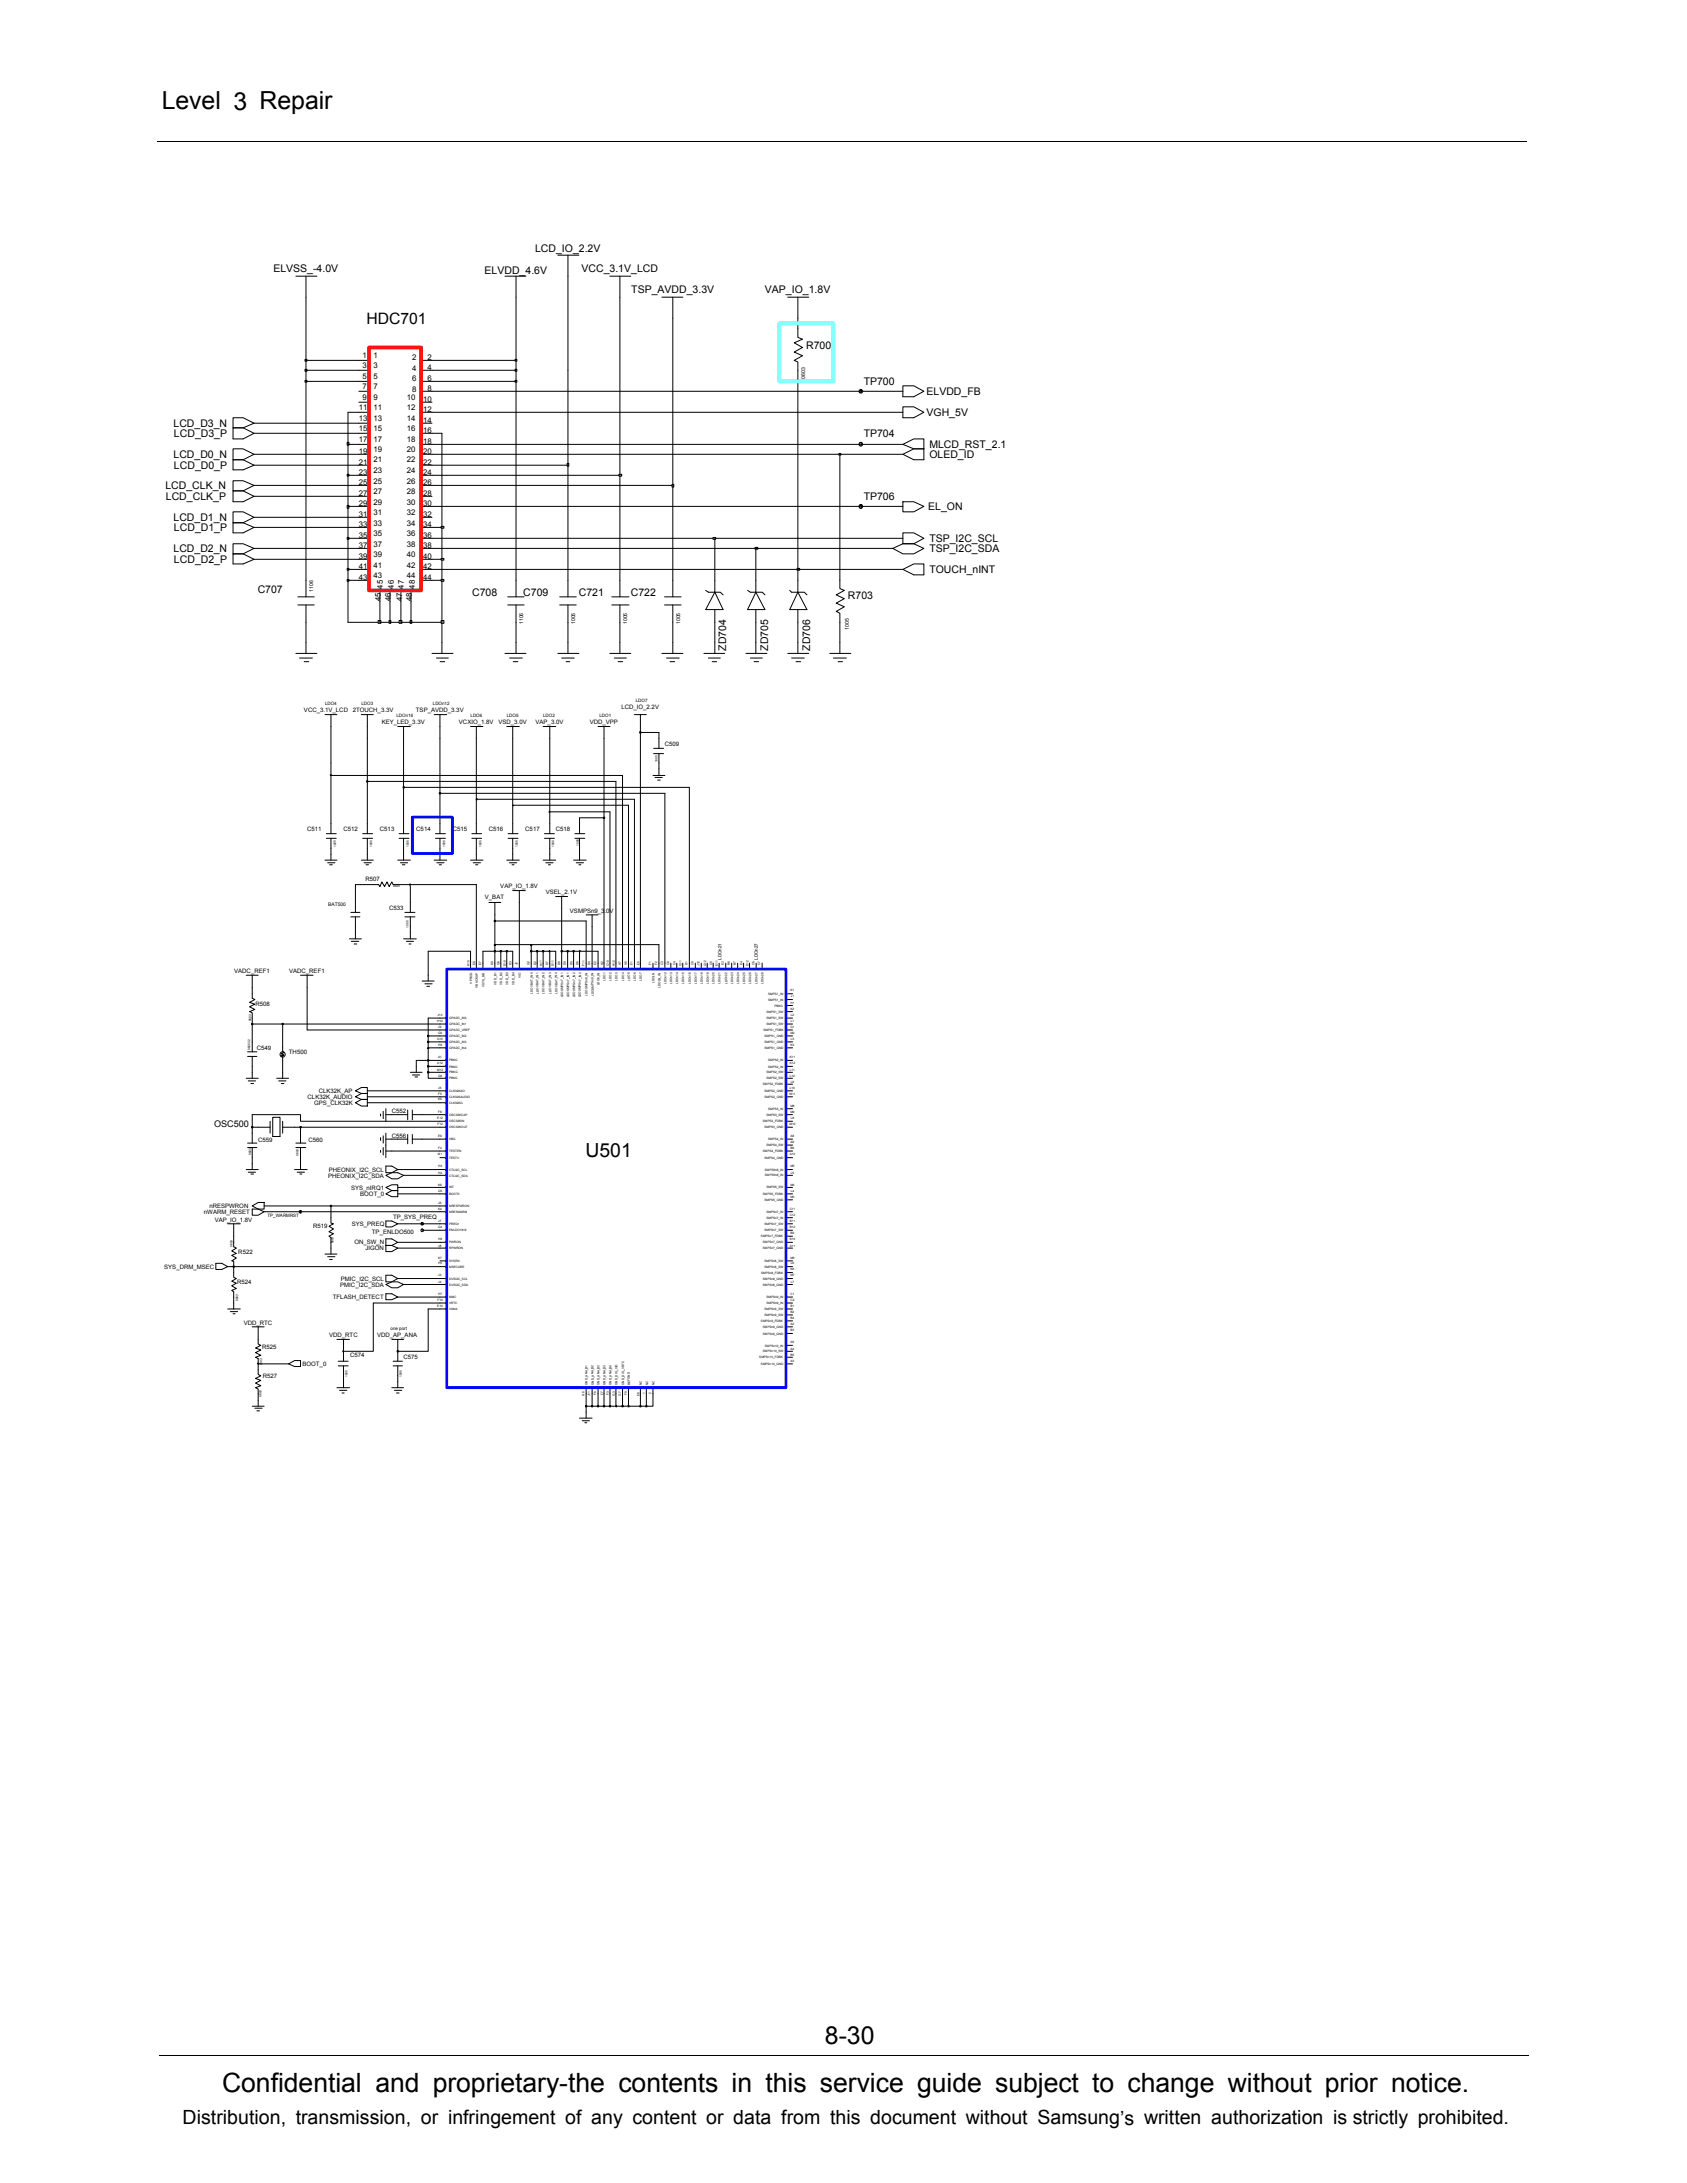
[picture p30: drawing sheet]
<svg xmlns="http://www.w3.org/2000/svg" width="216mm" height="279mm" viewBox="0 0 216 279" stroke-linecap="round" stroke-linejoin="round" font-family="sans-serif">
<defs><g id="words">
<text font-size="3.4" x="28.4" y="267.7">Confidential and proprietary-the contents in this service guide subject to change without prior notice.</text>
<g font-size="3.2">
<text x="20.7" y="14">Level 3 Repair</text>
<text x="105.6" y="261.6">8-30</text>
</g>
<g font-size="2.5">
<text x="74.9" y="148">U501</text>
<text x="23.4" y="271.9">Distribution, transmission, or infringement of any content or data from this document without Samsung’s written authorization is strictly prohibited.</text>
</g>
<text font-size="2" x="46.9" y="41.4">HDC701</text>
<g font-size="1.3">
<text x="35" y="34.8">ELVSS_-4.0V</text>
<text x="62" y="35">ELVDD_4.6V</text>
<text x="68.5" y="32.2">LCD_IO_2.2V</text>
<text x="74.4" y="34.8">VCC_3.1V_LCD</text>
<text x="80.8" y="37.5">TSP_AVDD_3.3V</text>
<text x="97.9" y="37.5">VAP_IO_1.8V</text>
<text x="103.2" y="44.7">R700</text>
<text x="110.5" y="49.3">TP700</text>
<text x="118.6" y="50.6">ELVDD_FB</text>
<text x="118.6" y="53.3">VGH_5V</text>
<text x="22.2" y="54.6">LCD_D3_N</text>
<text x="22.2" y="58.6">LCD_D0_N</text>
<text x="22.3" y="55.9">LCD_D3_P</text>
<text x="110.5" y="55.9">TP704</text>
<text x="118.9" y="58.6">OLED_ID</text>
<text x="118.9" y="57.3">MLCD_RST_2.1</text>
<text x="21.2" y="62.6">LCD_CLK_N</text>
<text x="21.2" y="64">LCD_CLK_P</text>
<text x="22.3" y="60">LCD_D0_P</text>
<text x="110.5" y="64">TP706</text>
<text x="118.8" y="65.3">EL_ON</text>
<text x="22.2" y="66.7">LCD_D1_N</text>
<text x="22.2" y="70.7">LCD_D2_N</text>
<text x="22.3" y="68">LCD_D1_P</text>
<text x="118.9" y="70.7">TSP_I2C_SDA</text>
<text x="118.9" y="69.4">TSP_I2C_SCL</text>
<text x="22.3" y="72.1">LCD_D2_P</text>
<text x="33" y="75.9">C707</text>
<text x="60.4" y="76.3">C708</text>
<text x="67" y="76.3">C709</text>
<text x="74.1" y="76.3">C721</text>
<text x="80.7" y="76.3">C722</text>
<text x="108.5" y="76.6">R703</text>
<text x="118.9" y="73.4">TOUCH_nINT</text>
<text x="92.9" y="83.3" transform="rotate(-90 92.9 83.3)">ZD704</text>
<text x="98.3" y="83.3" transform="rotate(-90 98.3 83.3)">ZD705</text>
<text x="103.7" y="83.3" transform="rotate(-90 103.7 83.3)">ZD706</text>
</g>
<text font-size="1.2" x="27.4" y="144.3">OSC500</text>
<g font-size="1">
<text x="46.4" y="47.2">3</text>
<text x="46.4" y="45.9">1</text>
<text x="47.8" y="47.2">3</text>
<text x="47.8" y="45.9">1</text>
<text x="52.7" y="47.5">4</text>
<text x="52.7" y="46.1">2</text>
<text x="54.7" y="47.4">4</text>
<text x="54.7" y="46.1">2</text>
<text x="45.9" y="53.8">13</text>
<text x="45.9" y="52.5">11</text>
<text x="46.4" y="51.1">9</text>
<text x="46.4" y="48.5">5</text>
<text x="46.4" y="49.8">7</text>
<text x="47.8" y="53.8">13</text>
<text x="47.8" y="51.1">9</text>
<text x="47.8" y="49.8">7</text>
<text x="47.8" y="48.5">5</text>
<text x="47.8" y="52.5">11</text>
<text x="52.1" y="51.1">10</text>
<text x="52.1" y="52.5">12</text>
<text x="52.1" y="53.8">14</text>
<text x="52.7" y="50.2">8</text>
<text x="52.7" y="48.8">6</text>
<text x="54.2" y="51.5">10</text>
<text x="54.2" y="52.8">12</text>
<text x="54.7" y="50.1">8</text>
<text x="54.7" y="48.8">6</text>
<text x="45.9" y="59.5">21</text>
<text x="45.9" y="56.5">17</text>
<text x="45.9" y="58.1">19</text>
<text x="45.9" y="55.2">15</text>
<text x="47.8" y="59.2">21</text>
<text x="47.8" y="55.2">15</text>
<text x="47.8" y="56.5">17</text>
<text x="47.8" y="57.9">19</text>
<text x="52.1" y="59.2">22</text>
<text x="52.1" y="57.9">20</text>
<text x="52.1" y="55.2">16</text>
<text x="52.1" y="56.5">18</text>
<text x="54.2" y="59.5">22</text>
<text x="54.2" y="58.1">20</text>
<text x="54.2" y="56.9">18</text>
<text x="54.2" y="54.2">14</text>
<text x="54.2" y="55.5">16</text>
<text x="45.9" y="64.8">29</text>
<text x="45.9" y="60.8">23</text>
<text x="45.9" y="62.1">25</text>
<text x="45.9" y="63.5">27</text>
<text x="47.8" y="64.6">29</text>
<text x="47.8" y="66">31</text>
<text x="47.8" y="60.6">23</text>
<text x="47.8" y="61.9">25</text>
<text x="47.8" y="63.3">27</text>
<text x="52.1" y="64.6">30</text>
<text x="52.1" y="66">32</text>
<text x="52.1" y="60.6">24</text>
<text x="52.1" y="63.3">28</text>
<text x="52.1" y="61.9">26</text>
<text x="54.2" y="64.8">30</text>
<text x="54.2" y="60.8">24</text>
<text x="54.2" y="62.1">26</text>
<text x="54.2" y="63.5">28</text>
<text x="45.9" y="66.2">31</text>
<text x="45.9" y="70.2">37</text>
<text x="45.9" y="71.6">39</text>
<text x="45.9" y="67.5">33</text>
<text x="45.9" y="68.9">35</text>
<text x="47.8" y="70">37</text>
<text x="47.8" y="71.2">39</text>
<text x="47.8" y="67.3">33</text>
<text x="47.8" y="68.7">35</text>
<text x="52.1" y="70">38</text>
<text x="52.1" y="71.2">40</text>
<text x="52.1" y="68.7">36</text>
<text x="52.1" y="67.3">34</text>
<text x="54.2" y="71.6">40</text>
<text x="54.2" y="70.2">38</text>
<text x="54.2" y="66.2">32</text>
<text x="54.2" y="68.9">36</text>
<text x="54.2" y="67.5">34</text>
<text x="45.9" y="72.9">41</text>
<text x="45.9" y="74.3">43</text>
<text x="47.8" y="72.6">41</text>
<text x="47.8" y="73.9">43</text>
<text x="48.7" y="77" transform="rotate(-90 48.7 77)">45</text>
<text x="49" y="75.3" transform="rotate(-90 49 75.3)">45</text>
<text x="50" y="77" transform="rotate(-90 50 77)">46</text>
<text x="50.4" y="75.3" transform="rotate(-90 50.4 75.3)">46</text>
<text x="51.5" y="77" transform="rotate(-90 51.5 77)">47</text>
<text x="51.7" y="75.3" transform="rotate(-90 51.7 75.3)">47</text>
<text x="52.1" y="72.6">42</text>
<text x="52.1" y="73.9">44</text>
<text x="52.7" y="77" transform="rotate(-90 52.7 77)">48</text>
<text x="53.1" y="75.3" transform="rotate(-90 53.1 75.3)">48</text>
<text x="54.2" y="74.3">44</text>
<text x="54.2" y="72.9">42</text>
</g>
<g font-size=".8">
<text x="38.9" y="91.1">VCC_3.1V_LCD</text>
<text x="45.1" y="91.1">2TOUCH_3.3V</text>
<text x="48.9" y="92.7">KEY_LED_3.3V</text>
<text x="53.2" y="91.1">TSP_AVDD_3.3V</text>
<text x="58.7" y="92.7">VCXIO_1.8V</text>
<text x="63.8" y="92.7">VSD_3.0V</text>
<text x="68.5" y="92.7">VAP_3.0V</text>
<text x="75.5" y="92.7">VDD_VPP</text>
<text x="79.5" y="90.7">LCD_IO_2.2V</text>
<text x="85.1" y="95.5">C509</text>
<text x="39.3" y="106.4">C511</text>
<text x="44" y="106.4">C512</text>
<text x="48.6" y="106.4">C513</text>
<text x="53.3" y="106.4">C514</text>
<text x="57.9" y="106.4">C515</text>
<text x="62.6" y="106.4">C516</text>
<text x="67.2" y="106.4">C517</text>
<text x="71.1" y="106.4">C518</text>
<text x="46.8" y="112.8">R507</text>
<text x="64" y="113.7">VAP_IO_1.8V</text>
<text x="49.8" y="116.5">C533</text>
<text x="62.1" y="115">V_BAT</text>
<text x="69.8" y="114.4">VSEL_2.1V</text>
<text x="72.9" y="116.8">VSMPSn9_3.0V</text>
<text x="30" y="124.5">VADC_REF1</text>
<text x="37" y="124.5">VADC_REF1</text>
<text x="32.7" y="128.7">R508</text>
<text x="32.9" y="134.4">C549</text>
<text x="37" y="134.9">TH500</text>
<text x="39.4" y="140.7">CLK32K_AUDIO</text>
<text x="40.2" y="141.4">GPS_CLK32K</text>
<text x="40.8" y="139.9">CLK32K_AP</text>
<text x="50.1" y="142.5">C552</text>
<text x="33" y="146.2">C559</text>
<text x="39.5" y="146.2">C560</text>
<text x="42.1" y="150">PHEONIX_I2C_SCL</text>
<text x="50.1" y="145.6">C556</text>
<text x="26.1" y="155.4">nWARM_RESET</text>
<text x="26.8" y="154.6">nRESPWRON</text>
<text x="42" y="150.7">PHEONIX_I2C_SDA</text>
<text x="44.9" y="152.3">SYS_nIRQ1</text>
<text x="46.1" y="153.1">BOOT_0</text>
<text x="50.3" y="156">TP_SYS_PREQ</text>
<text x="27.5" y="156.4">VAP_IO_1.8V</text>
<text x="30.5" y="160.5">R522</text>
<text x="40.1" y="157.2">R519</text>
<text x="45" y="156.9">SYS_PREQ</text>
<text x="45.4" y="159.3">ON_SW_N</text>
<text x="46.8" y="160">JIGON</text>
<text x="47.6" y="157.9">TP_ENLDO500</text>
<text x="21" y="162.4">SYS_DRM_MSEC</text>
<text x="30.3" y="164.4">R524</text>
<text x="42.6" y="166.3">TFLASH_DETECT</text>
<text x="43.5" y="164.7">PMIC_I2C_SDA</text>
<text x="43.6" y="163.9">PMIC_I2C_SCL</text>
<text x="31.2" y="169.6">VDD_RTC</text>
<text x="33.5" y="172.7">R525</text>
<text x="42.1" y="171.1">VDD_RTC</text>
<text x="44.8" y="173.7">C574</text>
<text x="48.3" y="171.1">VDD_AP_ANA</text>
<text x="51.6" y="174">C575</text>
<text x="33.6" y="176.3">R527</text>
<text x="38.7" y="174.8">BOOT_0</text>
</g>
<g font-size=".7">
<text x="103" y="48.5" transform="rotate(-90 103 48.5)">0603</text>
<text x="40.1" y="75.8" transform="rotate(-90 40.1 75.8)">1106</text>
<text x="67" y="79.9" transform="rotate(-90 67 79.9)">1106</text>
<text x="73.6" y="79.9" transform="rotate(-90 73.6 79.9)">1005</text>
<text x="80.3" y="79.9" transform="rotate(-90 80.3 79.9)">1005</text>
<text x="87" y="79.9" transform="rotate(-90 87 79.9)">1005</text>
<text x="108.6" y="80.6" transform="rotate(-90 108.6 80.6)">1005</text>
</g>
<g font-size=".6">
<text x="81.4" y="89.9">LDO7</text>
<text x="41.6" y="90.3">LDO4</text>
<text x="46.2" y="90.3">LDO3</text>
<text x="50.7" y="91.8">LDOn16</text>
<text x="55.4" y="90.3">LDOn12</text>
<text x="60.2" y="91.8">LDO6</text>
<text x="64.9" y="91.8">LDO5</text>
<text x="69.5" y="91.8">LDO2</text>
<text x="76.7" y="91.8">LDO1</text>
<text x="42" y="115.9">BAT500</text>
<text x="92.4" y="122.9" transform="rotate(-90 92.4 122.9)">LDOn21</text>
<text x="97" y="122.9" transform="rotate(-90 97 122.9)">LDOn27</text>
<text x="34.2" y="155.7">TP_WARMRST</text>
<text x="50" y="170.2">one port</text>
</g>
<g font-size=".4">
<text x="84.1" y="97.6" transform="rotate(-90 84.1 97.6)">1005</text>
<text x="43" y="108.4" transform="rotate(-90 43 108.4)">1005</text>
<text x="47.6" y="108.4" transform="rotate(-90 47.6 108.4)">1005</text>
<text x="50.3" y="113.6">0603</text>
<text x="52.3" y="108.4" transform="rotate(-90 52.3 108.4)">1005</text>
<text x="57" y="108.4" transform="rotate(-90 57 108.4)">1005</text>
<text x="61.6" y="108.4" transform="rotate(-90 61.6 108.4)">1005</text>
<text x="66.3" y="108.4" transform="rotate(-90 66.3 108.4)">1005</text>
<text x="70.9" y="108.4" transform="rotate(-90 70.9 108.4)">1005</text>
<text x="74.1" y="108.2" transform="rotate(-90 74.1 108.2)">1005</text>
<text x="52.3" y="118.7" transform="rotate(-90 52.3 118.7)">1005</text>
<text x="60.1" y="123.6" transform="rotate(-90 60.1 123.6)">K10</text>
<text x="60.4" y="125.9" transform="rotate(-90 60.4 125.9)">VPROG</text>
<text x="60.8" y="123.5" transform="rotate(-90 60.8 123.5)">E6</text>
<text x="61.6" y="123.5" transform="rotate(-90 61.6 123.5)">E7</text>
<text x="63.1" y="123.5" transform="rotate(-90 63.1 123.5)">K9</text>
<text x="63.9" y="123.6" transform="rotate(-90 63.9 123.6)">G8</text>
<text x="64.7" y="123.6" transform="rotate(-90 64.7 123.6)">D10</text>
<text x="65.5" y="123.5" transform="rotate(-90 65.5 123.5)">D3</text>
<text x="66.2" y="123.5" transform="rotate(-90 66.2 123.5)">J2</text>
<text x="66.7" y="125.1" transform="rotate(-90 66.7 125.1)">VIO</text>
<text x="67.8" y="123.6" transform="rotate(-90 67.8 123.6)">G2</text>
<text x="68.6" y="123.5" transform="rotate(-90 68.6 123.5)">D2</text>
<text x="69.4" y="123.6" transform="rotate(-90 69.4 123.6)">H11</text>
<text x="70.1" y="123.5" transform="rotate(-90 70.1 123.5)">D7</text>
<text x="70.9" y="123.6" transform="rotate(-90 70.9 123.6)">D11</text>
<text x="71.7" y="123.5" transform="rotate(-90 71.7 123.5)">D8</text>
<text x="72.4" y="123.5" transform="rotate(-90 72.4 123.5)">D9</text>
<text x="73.3" y="123.5" transform="rotate(-90 73.3 123.5)">D5</text>
<text x="74" y="123.5" transform="rotate(-90 74 123.5)">D6</text>
<text x="74.8" y="123.6" transform="rotate(-90 74.8 123.6)">F11</text>
<text x="75.5" y="123.5" transform="rotate(-90 75.5 123.5)">D4</text>
<text x="76.3" y="123.5" transform="rotate(-90 76.3 123.5)">E2</text>
<text x="77.2" y="123.5" transform="rotate(-90 77.2 123.5)">H2</text>
<text x="77.5" y="125.5" transform="rotate(-90 77.5 125.5)">LDO1</text>
<text x="77.9" y="123.6" transform="rotate(-90 77.9 123.6)">C10</text>
<text x="78.3" y="125.5" transform="rotate(-90 78.3 125.5)">LDO2</text>
<text x="78.7" y="123.6" transform="rotate(-90 78.7 123.6)">H12</text>
<text x="79" y="125.5" transform="rotate(-90 79 125.5)">LDO3</text>
<text x="79.5" y="123.5" transform="rotate(-90 79.5 123.5)">A7</text>
<text x="79.9" y="125.5" transform="rotate(-90 79.9 125.5)">LDO4</text>
<text x="80.2" y="123.5" transform="rotate(-90 80.2 123.5)">A6</text>
<text x="80.6" y="125.5" transform="rotate(-90 80.6 125.5)">LDO5</text>
<text x="81" y="123.5" transform="rotate(-90 81 123.5)">E1</text>
<text x="81.4" y="125.5" transform="rotate(-90 81.4 125.5)">LDO6</text>
<text x="81.8" y="123.5" transform="rotate(-90 81.8 123.5)">E5</text>
<text x="82.1" y="125.5" transform="rotate(-90 82.1 125.5)">LDO7</text>
<text x="83.3" y="123.5" transform="rotate(-90 83.3 123.5)">F1</text>
<text x="83.8" y="125.8" transform="rotate(-90 83.8 125.8)">LDOLN</text>
<text x="84.1" y="123.5" transform="rotate(-90 84.1 123.5)">F2</text>
<text x="84.9" y="123.5" transform="rotate(-90 84.9 123.5)">C3</text>
<text x="85.3" y="126" transform="rotate(-90 85.3 126)">LDOn12</text>
<text x="85.6" y="123.5" transform="rotate(-90 85.6 123.5)">C8</text>
<text x="86" y="126" transform="rotate(-90 86 126)">LDOn13</text>
<text x="86.5" y="123.5" transform="rotate(-90 86.5 123.5)">C4</text>
<text x="86.8" y="126" transform="rotate(-90 86.8 126)">LDOn14</text>
<text x="87.2" y="123.7" transform="rotate(-90 87.2 123.7)">G11</text>
<text x="87.6" y="126" transform="rotate(-90 87.6 126)">LDOn15</text>
<text x="88" y="123.5" transform="rotate(-90 88 123.5)">D1</text>
<text x="88.4" y="126" transform="rotate(-90 88.4 126)">LDOn16</text>
<text x="88.8" y="123.5" transform="rotate(-90 88.8 123.5)">C9</text>
<text x="89.2" y="126" transform="rotate(-90 89.2 126)">LDOn17</text>
<text x="89.5" y="123.6" transform="rotate(-90 89.5 123.6)">J12</text>
<text x="89.9" y="126" transform="rotate(-90 89.9 126)">LDOn18</text>
<text x="90.4" y="123.7" transform="rotate(-90 90.4 123.7)">G12</text>
<text x="90.7" y="126" transform="rotate(-90 90.7 126)">LDOn19</text>
<text x="91.1" y="123.5" transform="rotate(-90 91.1 123.5)">C5</text>
<text x="91.5" y="126" transform="rotate(-90 91.5 126)">LDOn20</text>
<text x="91.9" y="123.6" transform="rotate(-90 91.9 123.6)">E11</text>
<text x="92.2" y="126" transform="rotate(-90 92.2 126)">LDOn21</text>
<text x="92.6" y="123.5" transform="rotate(-90 92.6 123.5)">E3</text>
<text x="93.1" y="126" transform="rotate(-90 93.1 126)">LDOn22</text>
<text x="93.4" y="123.5" transform="rotate(-90 93.4 123.5)">B6</text>
<text x="93.8" y="126" transform="rotate(-90 93.8 126)">LDOn23</text>
<text x="94.2" y="123.5" transform="rotate(-90 94.2 123.5)">B7</text>
<text x="94.6" y="126" transform="rotate(-90 94.6 126)">LDOn24</text>
<text x="95" y="123.5" transform="rotate(-90 95 123.5)">E4</text>
<text x="95.4" y="126" transform="rotate(-90 95.4 126)">LDOn25</text>
<text x="95.8" y="123.6" transform="rotate(-90 95.8 123.6)">D12</text>
<text x="96.1" y="126" transform="rotate(-90 96.1 126)">LDOn26</text>
<text x="96.6" y="123.5" transform="rotate(-90 96.6 123.5)">C6</text>
<text x="97" y="126" transform="rotate(-90 97 126)">LDOn27</text>
<text x="97.3" y="123.5" transform="rotate(-90 97.3 123.5)">C7</text>
<text x="97.7" y="126" transform="rotate(-90 97.7 126)">LDOn28</text>
<text x="32.2" y="130.7" transform="rotate(-90 32.2 130.7)">0603</text>
<text x="56" y="130.8">H10</text>
<text x="56" y="130">J10</text>
<text x="56.1" y="131.5">J9</text>
<text x="57.5" y="131.2">GPADC_IN1</text>
<text x="57.5" y="130.4">GPADC_IN0</text>
<text x="57.5" y="132">GPADC_VREF</text>
<text x="61.2" y="126.4" transform="rotate(-90 61.2 126.4)">VBACKUP</text>
<text x="62" y="126.3" transform="rotate(-90 62 126.3)">VSYS_BB</text>
<text x="63.5" y="126" transform="rotate(-90 63.5 126)">VDD_B1</text>
<text x="64.3" y="126" transform="rotate(-90 64.3 126)">VDD_B2</text>
<text x="65" y="126" transform="rotate(-90 65 126)">VDD_B3</text>
<text x="65.8" y="126" transform="rotate(-90 65.8 126)">VDD_B4</text>
<text x="68.2" y="127.2" transform="rotate(-90 68.2 127.2)">LDOVBAT_IN0</text>
<text x="68.9" y="127.2" transform="rotate(-90 68.9 127.2)">LDOVBAT_IN1</text>
<text x="69.7" y="127.2" transform="rotate(-90 69.7 127.2)">LDOVBAT_IN2</text>
<text x="70.6" y="127.2" transform="rotate(-90 70.6 127.2)">LDOVBAT_IN3</text>
<text x="71.3" y="127.2" transform="rotate(-90 71.3 127.2)">LDOVBAT_IN4</text>
<text x="72.1" y="127.7" transform="rotate(-90 72.1 127.7)">LDOSMPSn7_IN1</text>
<text x="72.9" y="127.7" transform="rotate(-90 72.9 127.7)">LDOSMPSn7_IN1</text>
<text x="73.6" y="127.7" transform="rotate(-90 73.6 127.7)">LDOSMPSn7_IN2</text>
<text x="74.4" y="127.7" transform="rotate(-90 74.4 127.7)">LDOSMPSn7_IN2</text>
<text x="75.2" y="127.4" transform="rotate(-90 75.2 127.4)">LDOSMPSn8_IN</text>
<text x="76" y="127.5" transform="rotate(-90 76 127.5)">LDOSMPSn9_IN</text>
<text x="76.7" y="126.1" transform="rotate(-90 76.7 126.1)">LDO6_IN</text>
<text x="84.5" y="126.4" transform="rotate(-90 84.5 126.4)">LDOLN_IN</text>
<text x="97.7" y="132">SMPS1_FDBK</text>
<text x="98.1" y="131.2">SMPS1_SW</text>
<text x="98.1" y="130.4">SMPS1_SW</text>
<text x="98.1" y="129.6">SMPS1_SW</text>
<text x="98.3" y="128.1">SMPS1_IN</text>
<text x="98.3" y="127.3">SMPS1_IN</text>
<text x="99.1" y="128.8">PBKG</text>
<text x="101.2" y="128.5">H1</text>
<text x="101.2" y="126.9">K1</text>
<text x="101.2" y="129.3">K2</text>
<text x="101.2" y="131.6">G1</text>
<text x="101.2" y="130.8">L1</text>
<text x="101.2" y="130">L2</text>
<text x="101.2" y="127.7">J1</text>
<text x="32" y="134.4" transform="rotate(-90 32 134.4)">062032</text>
<text x="55.9" y="137">M12</text>
<text x="55.9" y="133.2">G10</text>
<text x="56" y="136.2">A12</text>
<text x="56.1" y="137.8">G6</text>
<text x="56.1" y="132.3">G9</text>
<text x="56.1" y="135.4">A1</text>
<text x="56.1" y="133.9">H9</text>
<text x="57.5" y="132.7">GPADC_IN2</text>
<text x="57.5" y="135.8">PBKG</text>
<text x="57.5" y="136.6">PBKG</text>
<text x="57.5" y="134.3">GPADC_IN4</text>
<text x="57.5" y="137.4">PBKG</text>
<text x="57.5" y="133.5">GPADC_IN3</text>
<text x="97.9" y="132.7">SMPS1_GND</text>
<text x="97.9" y="133.5">SMPS1_GND</text>
<text x="97.9" y="134.3">SMPS1_GND</text>
<text x="98.1" y="137.4">SMPS2_SW</text>
<text x="98.3" y="135.8">SMPS2_IN</text>
<text x="98.3" y="136.6">SMPS2_IN</text>
<text x="101.1" y="135.4">K11</text>
<text x="101.1" y="136.2">K12</text>
<text x="101.1" y="137">L11</text>
<text x="101.1" y="137.8">L12</text>
<text x="101.2" y="132.3">M2</text>
<text x="101.2" y="133.9">K3</text>
<text x="101.2" y="133.2">L3</text>
<text x="56" y="143.2">E12</text>
<text x="56" y="144">F12</text>
<text x="56.1" y="140.8">K5</text>
<text x="56.1" y="142.5">F8</text>
<text x="56.1" y="140.1">F5</text>
<text x="56.1" y="139.3">J5</text>
<text x="57.5" y="138.1">PBKG</text>
<text x="57.5" y="142.8">OSC32KCAP</text>
<text x="57.5" y="140.5">CLK32KAUDIO</text>
<text x="57.5" y="143.6">OSC32KIN</text>
<text x="57.5" y="141.3">CLK32KG</text>
<text x="57.5" y="139.7">CLK32KAO</text>
<text x="97.6" y="143.6">SMPS3_FDBK</text>
<text x="97.6" y="138.9">SMPS2_FDBK</text>
<text x="97.9" y="140.5">SMPS2_GND</text>
<text x="97.9" y="139.7">SMPS2_GND</text>
<text x="98.1" y="138.1">SMPS2_SW</text>
<text x="98.1" y="142.8">SMPS3_SW</text>
<text x="98.3" y="142">SMPS3_IN</text>
<text x="101" y="144">M10</text>
<text x="101" y="140.1">M11</text>
<text x="101.1" y="139.3">L10</text>
<text x="101.2" y="141.7">M8</text>
<text x="101.2" y="142.5">M9</text>
<text x="101.2" y="143.2">L8</text>
<text x="101.2" y="138.6">L9</text>
<text x="32.2" y="147.8" transform="rotate(-90 32.2 147.8)">0603</text>
<text x="38.2" y="147.9" transform="rotate(-90 38.2 147.9)">0603</text>
<text x="56.1" y="147.9">M1</text>
<text x="56.1" y="149.4">H3</text>
<text x="56.1" y="145.5">E9</text>
<text x="56.1" y="147.1">F4</text>
<text x="57.5" y="149.8">CTLI2C_SCL</text>
<text x="57.5" y="147.4">TESTEN</text>
<text x="57.5" y="145.9">VBG</text>
<text x="57.5" y="144.4">OSC32KOUT</text>
<text x="57.5" y="148.3">TESTV</text>
<text x="97.6" y="147.4">SMPS4_FDBK</text>
<text x="97.9" y="148.3">SMPS4_GND</text>
<text x="97.9" y="144.4">SMPS3_GND</text>
<text x="97.9" y="149.8">SMPS5n8_IN</text>
<text x="98.1" y="146.7">SMPS4_SW</text>
<text x="98.3" y="145.9">SMPS4_IN</text>
<text x="101.1" y="147.9">A10</text>
<text x="101.2" y="149.4">M5</text>
<text x="101.2" y="147.1">B8</text>
<text x="101.2" y="145.5">A8</text>
<text x="101.2" y="146.3">A9</text>
<text x="56.1" y="150.2">H4</text>
<text x="56.1" y="152.5">G5</text>
<text x="56.1" y="154.9">K4</text>
<text x="56.1" y="151.8">K6</text>
<text x="56.1" y="154">J6</text>
<text x="57.5" y="150.6">CTLI2C_SDA</text>
<text x="57.5" y="153">BOOT0</text>
<text x="57.5" y="155.2">NRESWARM</text>
<text x="57.5" y="152.1">INT</text>
<text x="57.5" y="154.5">NRESPWRON</text>
<text x="97.6" y="152.9">SMPS5_FDBK</text>
<text x="97.9" y="153.7">SMPS5_GND</text>
<text x="97.9" y="150.6">SMPS5n8_IN</text>
<text x="98.1" y="152.1">SMPS5_SW</text>
<text x="98.1" y="155.2">SMPSn7_IN</text>
<text x="98.1" y="156">SMPSn7_IN</text>
<text x="101.1" y="154.9">C11</text>
<text x="101.1" y="155.7">C12</text>
<text x="101.2" y="153.3">M3</text>
<text x="101.2" y="151.8">M4</text>
<text x="101.2" y="152.5">L4</text>
<text x="101.2" y="150.2">L5</text>
<text x="29.7" y="159.6" transform="rotate(-90 29.7 159.6)">0603</text>
<text x="42.7" y="159.2" transform="rotate(-90 42.7 159.2)">0603</text>
<text x="56.1" y="161.8">H5</text>
<text x="56.1" y="157.2">G4</text>
<text x="56.1" y="158.7">H8</text>
<text x="56.1" y="161.1">K7</text>
<text x="56.1" y="156.4">J7</text>
<text x="56.1" y="159.6">J8</text>
<text x="57.5" y="157.6">ENLDO1819</text>
<text x="57.5" y="159.1">PWRON</text>
<text x="57.5" y="161.5">SYSEN</text>
<text x="57.5" y="156.8">PREQ1</text>
<text x="57.5" y="159.9">RPWRON</text>
<text x="97.4" y="158.4">SMPSn7_FDBK</text>
<text x="97.6" y="159.9">SMPSn7_GND</text>
<text x="97.6" y="159.1">SMPSn7_GND</text>
<text x="97.9" y="161.5">SMPSn8_SW</text>
<text x="97.9" y="156.8">SMPSn7_SW</text>
<text x="97.9" y="157.6">SMPSn7_SW</text>
<text x="101.1" y="159.6">A11</text>
<text x="101.1" y="158.7">B10</text>
<text x="101.1" y="156.4">B11</text>
<text x="101.1" y="157.2">B12</text>
<text x="101.2" y="161.1">M6</text>
<text x="101.2" y="157.9">B9</text>
<text x="101.2" y="161.8">L6</text>
<text x="30.5" y="166.5" transform="rotate(-90 30.5 166.5)">0603</text>
<text x="56" y="167.3">E10</text>
<text x="56" y="166.5">F10</text>
<text x="56.1" y="165.7">H7</text>
<text x="56.1" y="163.4">J3</text>
<text x="56.1" y="164.2">J4</text>
<text x="57.5" y="162.3">MSECURE</text>
<text x="57.5" y="166.9">VRTC</text>
<text x="57.5" y="167.7">VANA</text>
<text x="57.5" y="166.2">MMC</text>
<text x="57.5" y="163.8">DVSI2C_SCL</text>
<text x="57.5" y="164.5">DVSI2C_SDA</text>
<text x="97.4" y="163">SMPSn8_FDBK</text>
<text x="97.6" y="164.5">SMPSn8_GND</text>
<text x="97.6" y="163.8">SMPSn8_GND</text>
<text x="97.9" y="162.3">SMPSn8_SW</text>
<text x="97.9" y="167.7">SMPSn9_SW</text>
<text x="98.1" y="166.9">SMPSn9_IN</text>
<text x="98.1" y="166.2">SMPSn9_IN</text>
<text x="101.2" y="163.4">M7</text>
<text x="101.2" y="162.6">K8</text>
<text x="101.2" y="166.5">C2</text>
<text x="101.2" y="165.7">C1</text>
<text x="101.2" y="167.3">B1</text>
<text x="101.2" y="164.2">L7</text>
<text x="97.2" y="173.9">SMPSn10_FDBK</text>
<text x="97.4" y="169.2">SMPSn9_FDBK</text>
<text x="97.6" y="170">SMPSn9_GND</text>
<text x="97.6" y="170.8">SMPSn9_GND</text>
<text x="97.6" y="173.1">SMPSn10_SW</text>
<text x="97.9" y="168.4">SMPSn9_SW</text>
<text x="97.9" y="172.3">SMPSn10_IN</text>
<text x="101.2" y="169.6">A2</text>
<text x="101.2" y="168.1">B2</text>
<text x="101.2" y="170.4">B3</text>
<text x="101.2" y="168.9">B4</text>
<text x="101.2" y="173.5">B5</text>
<text x="101.2" y="172.8">A4</text>
<text x="101.2" y="171.9">A5</text>
<text x="33.5" y="178.8" transform="rotate(-90 33.5 178.8)">0603</text>
<text x="33.5" y="174.7" transform="rotate(-90 33.5 174.7)">0</text>
<text x="33.5" y="174.5" transform="rotate(-90 33.5 174.5)">603</text>
<text x="44.5" y="176.3" transform="rotate(-90 44.5 176.3)">1005</text>
<text x="51.4" y="176.3" transform="rotate(-90 51.4 176.3)">1005</text>
<text x="74.8" y="178.6" transform="rotate(-90 74.8 178.6)">H6</text>
<text x="75.2" y="177.3" transform="rotate(-90 75.2 177.3)">GND_ANA_B1</text>
<text x="75.5" y="178.7" transform="rotate(-90 75.5 178.7)">J11</text>
<text x="76" y="177.3" transform="rotate(-90 76 177.3)">GND_ANA_B2</text>
<text x="76.3" y="178.6" transform="rotate(-90 76.3 178.6)">F6</text>
<text x="76.7" y="177.3" transform="rotate(-90 76.7 177.3)">GND_ANA_B3</text>
<text x="77.2" y="178.6" transform="rotate(-90 77.2 178.6)">F7</text>
<text x="77.5" y="177.3" transform="rotate(-90 77.5 177.3)">GND_ANA_B3</text>
<text x="77.9" y="178.6" transform="rotate(-90 77.9 178.6)">F3</text>
<text x="78.3" y="177.3" transform="rotate(-90 78.3 177.3)">GND_ANA_B4</text>
<text x="78.7" y="178.6" transform="rotate(-90 78.7 178.6)">G3</text>
<text x="79" y="177.3" transform="rotate(-90 79 177.3)">GND_DIG_VIO</text>
<text x="79.5" y="178.6" transform="rotate(-90 79.5 178.6)">G7</text>
<text x="79.9" y="177.3" transform="rotate(-90 79.9 177.3)">GND_DIG_VRTC</text>
<text x="80.2" y="178.6" transform="rotate(-90 80.2 178.6)">F9</text>
<text x="80.6" y="177.3" transform="rotate(-90 80.6 177.3)">REFGND</text>
<text x="81.8" y="178.6" transform="rotate(-90 81.8 178.6)">E8</text>
<text x="82.1" y="177.3" transform="rotate(-90 82.1 177.3)">NC</text>
<text x="82.6" y="178.5" transform="rotate(-90 82.6 178.5)">1</text>
<text x="82.9" y="177.3" transform="rotate(-90 82.9 177.3)">NC</text>
<text x="83.3" y="178.5" transform="rotate(-90 83.3 178.5)">2</text>
<text x="83.8" y="177.3" transform="rotate(-90 83.8 177.3)">NC</text>
<text x="97.4" y="174.7">SMPSn10_GND</text>
<text x="101.2" y="174.3">A3</text>
</g>
</g></defs>
<g fill="none" stroke="#000" stroke-width=".13">
<path d="M20.2 18.1h175.3M37.9 35.3h2.7M39.2 35.3v2.7M64.6 35.3h2.7M66 35.3v2.7M71.4 32.7h2.7M72.7 32.7v2.6M78 35.3h2.7M79.3 35.3v2.7M84.7 38h2.7M86.1 38v2.7M100.8 38h2.7"/>
<path d="M102.1 38v2.7M29.8 54.8h1.3l1.4 .7-1.4 .7h-1.3zM29.8 57.4h1.3l1.4 .7-1.4 .7h-1.3zM29.8 58.8h1.3l1.4 .7-1.4 .6h-1.3zM29.8 53.5h1.3l1.4 .7-1.4 .6h-1.3zM45.9 59.5h1.3M45.9 56.9h1.3M45.9 51.5h1.3M45.9 48.8h1.3M45.9 54.2h1.3M45.9 46.1h1.3M45.9 58.1h1.3"/>
<path d="M45.9 52.8h1.3M45.9 50.1h1.3M45.9 55.5h1.3M45.9 47.4h1.3M47.2 44.5h6.7v31.1h-6.7zM53.9 59.5h1.4M53.9 56.9h1.4M53.9 51.5h1.4M53.9 48.8h1.4M53.9 54.2h1.4M53.9 46.1h1.4M53.9 58.1h1.4"/>
<path d="M53.9 52.8h1.4M53.9 50.1h1.4M53.9 55.5h1.4M53.9 47.4h1.4M102.1 42v1.2l.6 .2-1.1 .5 1.1 .6-1.1 .6 1.1 .4-1.1 .6 .5 .2v1.1M115.5 52.1h1.4l1.3 .7-1.3 .7h-1.4zM115.5 58.1l1.4-.7h1.3v1.4h-1.3zM115.5 49.4h1.4l1.3 .7-1.3 .7h-1.4zM115.5 56.9l1.4-.7h1.3v1.2h-1.3zM29.8 69.6h1.3l1.4 .6-1.4 .7h-1.3zM29.8 61.5h1.3l1.4 .6-1.4 .7h-1.3zM29.8 70.9h1.3l1.4 .7-1.4 .6h-1.3z"/>
<path d="M29.8 65.5h1.3l1.4 .7-1.4 .7h-1.3zM29.8 62.8h1.3l1.4 .7-1.4 .7h-1.3zM29.8 66.9h1.3l1.4 .6-1.4 .7h-1.3zM38.1 76.4h2.1M38.1 77.4h2.1M39.2 74.3v2.1M39.2 77.4v6.2M44.5 74.3v5.4h4.1M45.9 74.3h1.3M45.9 67.5h1.3M45.9 64.8h1.3M45.9 72.9h1.3"/>
<path d="M45.9 60.8h1.3M45.9 62.1h1.3M45.9 68.9h1.3M45.9 66.2h1.3M45.9 70.2h1.3M45.9 63.5h1.3M45.9 71.6h1.3M48.6 75.6v1.4M49.9 75.6v1.4M51.3 75.6v1.4M52.6 75.6v1.4M53.9 62.1h1.4"/>
<path d="M53.9 67.5h1.4M53.9 64.8h1.4M53.9 70.2h1.4M53.9 71.6h1.4M53.9 72.9h1.4M53.9 60.8h1.4M53.9 74.3h1.4M53.9 68.9h1.4M53.9 66.2h1.4M53.9 63.5h1.4M56.6 79.7v3.9M65 76.4h2.1"/>
<path d="M65 77.4h2.1M66 74.3v2.1M66 77.4v6.2M71.6 77.4h2.1M71.6 76.4h2.1M72.7 74.3v2.1M72.7 77.4v6.2M78.3 76.4h2.2M78.3 77.4h2.2M79.3 74.3v2.1M79.3 77.4v6.2M85 77.4h2.2"/>
<path d="M85 76.4h2.2M86.1 74.3v2.1M86.1 77.4v6.2M90.3 75.6l.4 .2h1.5l.3 .3M91.5 75.8l1 2.2h-2.2zM91.5 74.3v1.5M91.5 78v5.6M95.7 75.6l.3 .2h1.6l.3 .3M96.7 75.8l1.2 2.2h-2.2zM96.7 74.3v1.5M96.7 78v5.6M101.1 75.6l.2 .2h1.6l.4 .3"/>
<path d="M102.1 74.3v1.5M102.1 78v5.6M102.1 75.8l1.2 2.2h-2.2zM107.5 74.3v1l.6 .3-1.1 .5 1.1 .5-1.1 .6 1.1 .5-1.1 .6 .5 .2v5.1M114.3 70.2l1.2-.6h1.4l1.3 .6-1.3 .7h-1.4zM115.5 72.9l1.4-.7h1.3v1.4h-1.3zM115.5 68.2h1.4l1.3 .7-1.3 .7h-1.4zM115.5 64.2h1.4l1.3 .6-1.3 .7h-1.4zM37.9 83.6h2.7M38.3 84.2h1.7M38.9 84.7h.6M55.3 83.6h2.7"/>
<path d="M55.9 84.2h1.5M56.3 84.7h.6M64.6 83.6h2.7M65.2 84.2h1.6M65.7 84.7h.6M71.4 83.6h2.7M71.9 84.2h1.6M72.5 84.7h.4M78 83.6h2.7M78.6 84.2h1.6M79.1 84.7h.6M84.7 83.6h2.7"/>
<path d="M85.3 84.2h1.6M85.7 84.7h.6M90.1 83.6h2.7M90.7 84.2h1.5M91.1 84.7h.6M95.5 83.6h2.6M96 84.2h1.6M96.5 84.7h.6M100.8 83.6h2.7M101.3 84.2h1.6M101.9 84.7h.6M106.2 83.6h2.7"/>
<path d="M106.7 84.2h1.6M107.3 84.7h.5M20.4 263h175.3"/>
<circle cx="110.2" cy="56.9" r=".24"/>
<circle cx="110.2" cy="50.1" r=".24"/>
<circle cx="110.2" cy="64.8" r=".24"/>
</g>
<path d="M48.4 79.4h.3v.4h-.3z" fill="#c3c3c3"/>
<path d="M48.4 79.4h.3v.4h-.3zM48.6 77v2.7h1.3" fill="none" stroke="#000" stroke-width=".13"/>
<path d="M49.8 79.4h.2v.4h-.2z" fill="#c3c3c3"/>
<path d="M49.8 79.4h.2v.4h-.2zM49.9 77v2.7h1.4" fill="none" stroke="#000" stroke-width=".13"/>
<path d="M51.1 79.4h.3v.4h-.3z" fill="#c3c3c3"/>
<path d="M51.1 79.4h.3v.4h-.3zM51.3 77v2.7h1.3" fill="none" stroke="#000" stroke-width=".13"/>
<path d="M52.5 79.4h.2v.4h-.2z" fill="#c3c3c3"/>
<path d="M52.5 79.4h.2v.4h-.2zM52.6 77v2.7h4" fill="none" stroke="#000" stroke-width=".13"/>
<path d="M56.5 79.4h.3v.4h-.3z" fill="#c3c3c3"/>
<path d="M39.2 48.8v25.5M56.5 79.4h.3v.4h-.3zM56.6 74.3v5.4" fill="none" stroke="#000" stroke-width=".13"/>
<path d="M44.4 74.2h.3v.2h-.3z" fill="#c3c3c3"/>
<path d="M44.4 74.2h.3v.2h-.3zM44.5 72.9v1.4h1.4M55.3 74.3h1.3" fill="none" stroke="#000" stroke-width=".13"/>
<path d="M56.5 74.2h.3v.2h-.3z" fill="#c3c3c3"/>
<path d="M66 48.8v25.5M72.7 59.5v14.8M107.5 58.1v16.2M56.5 74.2h.3v.2h-.3zM56.6 71.6v2.7M79.3 60.8v13.5M86.1 62.1v12.2M91.5 68.9v5.4M96.7 70.2v4.1M102.1 72.9v1.4" fill="none" stroke="#000" stroke-width=".13"/>
<path d="M44.4 72.7h.3v.3h-.3z" fill="#c3c3c3"/>
<path d="M44.4 72.7h.3v.3h-.3zM44.5 68.9v4h1.4M55.3 72.9h46.8" fill="none" stroke="#000" stroke-width=".13"/>
<path d="M102 72.7h.3v.3h-.3z" fill="#c3c3c3"/>
<path d="M102.1 47.4v25.5h13.4M32.5 71.6h13.4M55.3 71.6h1.3M102 72.7h.3v.3h-.3z" fill="none" stroke="#000" stroke-width=".13"/>
<path d="M56.5 71.5h.3v.2h-.3z" fill="#c3c3c3"/>
<path d="M32.5 70.2h13.4M55.3 70.2h41.4M56.5 71.5h.3v.2h-.3zM56.6 67.5v4.1" fill="none" stroke="#000" stroke-width=".13"/>
<path d="M96.6 70.1h.4v.2h-.4z" fill="#c3c3c3"/>
<path d="M96.6 70.1h.4v.2h-.4zM96.7 70.2h17.6" fill="none" stroke="#000" stroke-width=".13"/>
<path d="M44.4 68.8h.3v.2h-.3z" fill="#c3c3c3"/>
<path d="M44.4 68.8h.3v.2h-.3zM44.5 64.8v4.1h1.4M55.3 68.9h36.2" fill="none" stroke="#000" stroke-width=".13"/>
<path d="M91.2 68.8h.4v.2h-.4z" fill="#c3c3c3"/>
<path d="M32.5 67.5h13.4M55.3 67.5h1.3M91.2 68.8h.4v.2h-.4zM91.5 68.9h24" fill="none" stroke="#000" stroke-width=".13"/>
<path d="M56.5 67.4h.3v.2h-.3z" fill="#c3c3c3"/>
<path d="M56.6 55.5v12M32.5 66.2h13.4M56.5 67.4h.3v.2h-.3z" fill="none" stroke="#000" stroke-width=".13"/>
<path d="M44.4 64.7h.3v.3h-.3z" fill="#c3c3c3"/>
<path d="M44.4 64.7h.3v.3h-.3zM44.5 60.8v4h1.4M55.3 64.8h54.9" fill="none" stroke="#000" stroke-width=".13"/>
<path d="M110 64.7h.3v.3h-.3z" fill="#c3c3c3"/>
<path d="M32.5 63.5h13.4M32.5 62.1h13.4M55.3 62.1h30.8M110 64.7h.3v.3h-.3zM110.2 64.8h5.3" fill="none" stroke="#000" stroke-width=".13"/>
<path d="M86 62h.2v.3h-.2z" fill="#c3c3c3"/>
<path d="M86.1 40.7v21.4M86 62h.2v.3h-.2z" fill="none" stroke="#000" stroke-width=".13"/>
<path d="M44.4 60.7h.3v.2h-.3z" fill="#c3c3c3"/>
<path d="M44.5 56.9v3.9h1.4M44.4 60.7h.3v.2h-.3zM55.3 60.8h24" fill="none" stroke="#000" stroke-width=".13"/>
<path d="M79.2 60.7h.4v.2h-.4z" fill="#c3c3c3"/>
<path d="M79.3 38v22.8M32.5 59.5h13.4M55.3 59.5h17.4M79.2 60.7h.4v.2h-.4z" fill="none" stroke="#000" stroke-width=".13"/>
<path d="M72.6 59.3h.2v.4h-.2z" fill="#c3c3c3"/>
<path d="M32.5 58.1h13.4M55.3 58.1h52.2M72.6 59.3h.2v.4h-.2zM72.7 47.4v12.1" fill="none" stroke="#000" stroke-width=".13"/>
<path d="M107.4 58h.2v.3h-.2z" fill="#c3c3c3"/>
<path d="M107.4 58h.2v.3h-.2zM107.5 58.1h8" fill="none" stroke="#000" stroke-width=".13"/>
<path d="M44.4 56.6h.3v.4h-.3z" fill="#c3c3c3"/>
<path d="M44.4 56.6h.3v.4h-.3zM44.5 52.8v4.1h1.4M55.3 56.9h54.9" fill="none" stroke="#000" stroke-width=".13"/>
<path d="M110 56.6h.3v.4h-.3z" fill="#c3c3c3"/>
<path d="M32.5 55.5h13.4M32.5 54.2h13.4M44.5 52.8h1.4M55.3 50.1h54.9M55.3 55.5h1.3M55.3 52.8h60.2M110 56.6h.3v.4h-.3zM110.2 56.9h5.3" fill="none" stroke="#000" stroke-width=".13"/>
<path d="M110 50h.3v.2h-.3z" fill="#c3c3c3"/>
<path d="M110 50h.3v.2h-.3zM110.2 50.1h5.3" fill="none" stroke="#000" stroke-width=".13"/>
<path d="M39 48.7h.3v.2h-.3z" fill="#c3c3c3"/>
<path d="M39 48.7h.3v.2h-.3zM39.2 47.4v1.4h6.7M55.3 48.8h10.7" fill="none" stroke="#000" stroke-width=".13"/>
<path d="M65.9 48.7h.2v.2h-.2z" fill="#c3c3c3"/>
<path d="M65.9 48.7h.2v.2h-.2zM66 47.4v1.4" fill="none" stroke="#000" stroke-width=".13"/>
<path d="M39 47.3h.3v.2h-.3z" fill="#c3c3c3"/>
<path d="M39 47.3h.3v.2h-.3zM39.2 46.1v1.3h6.7M55.3 47.4h10.7" fill="none" stroke="#000" stroke-width=".13"/>
<path d="M65.9 47.3h.2v.2h-.2z" fill="#c3c3c3"/>
<path d="M72.7 35.3v12.1M65.9 47.3h.2v.2h-.2zM66 46.1v1.3" fill="none" stroke="#000" stroke-width=".13"/>
<path d="M39 46h.3v.2h-.3z" fill="#c3c3c3"/>
<path d="M39.2 38v8.1h6.7M39 46h.3v.2h-.3zM55.3 46.1h10.7" fill="none" stroke="#000" stroke-width=".13"/>
<path d="M65.9 46h.2v.2h-.2z" fill="#c3c3c3"/>
<g fill="none" stroke="#000" stroke-width=".13">
<path d="M66 38v8.1M65.9 46h.2v.2h-.2zM102.1 40.7v1.3M41.6 91.5h1.5M42.4 91.5v1.5M46.2 91.5h1.6M47 91.5v1.5M50.9 93h1.6M51.6 93v1.5M55.6 91.5h1.6M56.3 91.5v1.5M60.2 93h1.6"/>
<path d="M61 93v1.5M64.9 93h1.6M65.6 93v1.5M69.5 93h1.6M70.4 93v1.5M76.5 93h1.6M77.3 93v1.5M81.2 91.5h1.5M82 91.5v1.5M83.6 99.3h1.5M83.7 95.8h1.2M83.7 96.5h1.2"/>
<path d="M83.8 99.5h1M84.2 99.8h.3M84.3 94.5v1.3M84.3 96.5v1.1M84.3 98.4v.9M41.6 110.1h1.5M41.8 107.3h1.2M41.8 106.7h1.2M41.9 110.4h1M42.2 110.7h.3M42.4 105.4v1.3M42.4 107.3v1.3"/>
<path d="M42.4 109.3v.8M44.9 117.3h1.2M44.9 116.8h1.2M45.5 115.5v1.3M45.5 117.3v1.3M45.5 119.4v.8M46.2 110.1h1.6M46.4 106.7h1.3M46.4 107.3h1.3M46.6 110.4h.9M46.8 110.7h.4M47 105.4v1.3"/>
<path d="M47 107.3v1.3M47 109.3v.8M47.8 113.2h.7l.1 .3 .3-.6 .3 .6 .3-.6 .3 .6 .3-.6 .2 .3h.6M50.9 110.1h1.6M51.1 107.3h1.2M51.1 106.7h1.2M51.2 110.4h1M51.5 110.7h.3M51.6 105.4v1.3M51.6 107.3v1.3M51.6 109.3v.8M51.8 117.3h1.3"/>
<path d="M51.8 116.8h1.3M52.5 115.5v1.3M52.5 117.3v1.3M52.5 119.4v.8M55.6 110.1h1.6M55.7 107.3h1.3M55.7 106.7h1.3M55.9 110.4h.9M56.2 110.7h.3M56.3 105.4v1.3M56.3 107.3v1.3M56.3 109.3v.8"/>
<path d="M60.2 110.1h1.6M60.4 107.3h1.2M60.4 106.7h1.2M60.6 110.4h.9M60.9 110.7h.3M61 105.4v1.3M61 107.3v1.3M61 109.3v.8M62.6 115.5h1.5M63.3 115.5v1.6M64.9 110.1h1.6M65 106.7h1.3"/>
<path d="M65 107.3h1.3M65.2 110.4h.9M65.5 110.7h.3M65.6 105.4v1.3M65.6 107.3v1.3M65.6 109.3v.8M65.6 114h1.6M66.5 114v1.5M69.5 110.1h1.6M69.7 107.3h1.3M69.7 106.7h1.3M69.8 110.4h1"/>
<path d="M70.2 110.7h.2M70.4 105.4v1.3M70.4 107.3v1.3M70.4 109.3v.8M71.1 114.7h1.5M71.9 114.7v1.5M73.4 110.1h1.6M73.6 107.3h1.2M73.6 106.7h1.2M73.7 110.4h1M74.1 110.7h.2M74.2 105.4v1.3"/>
<path d="M74.2 107.3v1.3M74.2 109.3v.8M75 117.1h1.5M75.8 117.1v1.5M31.5 124.8h1.5M31.5 138h1.5M31.7 134.6h1.2M31.7 135.2h1.2M31.8 138.3h.9M32.1 138.7h.3M32.3 127.2v.6l.3 .1-.7 .4 .7 .2-.7 .4 .7 .3-.7 .3 .4 .1v.7M32.3 124.8v1.6"/>
<path d="M32.3 133.4v1.2M32.3 135.2v1.3M32.3 137.2v.8M35.4 138h1.5M35.7 138.3h.9M36 138.7h.3M36.2 134.1v.4l.1 .2-.3 .2 .3 .1-.3 .1 .2 .2v.4M36.2 137.2v.8M38.5 124.8h1.6M39.3 124.8v1.6M44.7 120.2h1.5M45 120.5h.9"/>
<path d="M45.3 120.8h.4M45.5 139.6l.7-.4h.8v.8h-.8zM51.6 120.2h1.7M52 120.5h.9M52.3 120.8h.3M52.5 137.2h1.5M52.8 137.6h.9M53.1 137.8h.3M53.3 136.5v.7M54 125.6h1.6M54.4 125.9h.9M54.6 126.2h.4"/>
<path d="M54.8 124.8v.8M56.3 135.7h.9M56.3 137.2h.9M56.3 139.6h.9M56.3 130.3h.9M56.3 131.8h.9M56.3 133.3h.9M56.3 138h.9M56.3 136.5h.9M56.3 131.1h.9M56.3 132.6h.9M56.3 134.1h.9"/>
<path d="M57.2 124h43.4v53.6h-43.4zM60.2 123.3v.7M61 123.3v.7M61.8 123.3v.7M63.3 123.3v.7M64.1 123.3v.7M64.9 123.3v.7M65.6 123.3v.7M66.5 123.3v.7M68 123.3v.7M68.7 123.3v.7M69.5 123.3v.7"/>
<path d="M70.4 123.3v.7M71.1 123.3v.7M71.9 123.3v.7M72.6 123.3v.7M73.4 123.3v.7M74.2 123.3v.7M75 123.3v.7M75.8 123.3v.7M76.5 123.3v.7M77.3 123.3v.7M78.1 123.3v.7M78.8 123.3v.7"/>
<path d="M79.7 123.3v.7M80.4 123.3v.7M81.2 123.3v.7M82 123.3v.7M83.6 123.3v.7M84.3 123.3v.7M85.1 123.3v.7M85.9 123.3v.7M86.6 123.3v.7M87.4 123.3v.7M88.2 123.3v.7M89 123.3v.7"/>
<path d="M89.7 123.3v.7M90.5 123.3v.7M91.3 123.3v.7M92 123.3v.7M92.9 123.3v.7M93.6 123.3v.7M94.4 123.3v.7M95.2 123.3v.7M95.9 123.3v.7M96.8 123.3v.7M97.5 123.3v.7M100.6 138h.8"/>
<path d="M100.6 136.5h.8M100.6 139.6h.8M100.6 131.1h.8M100.6 132.6h.8M100.6 134.1h.8M100.6 127.9h.8M100.6 129.5h.8M100.6 135.7h.8M100.6 137.2h.8M100.6 130.3h.8M100.6 131.8h.8M100.6 133.3h.8"/>
<path d="M100.6 127.2h.8M100.6 128.7h.8M100.6 138.8h.8M29.1 156.6h1.7M29.9 159v.6l.3 .1-.5 .4 .5 .3-.5 .3 .5 .3-.5 .4h.2v.7M29.9 156.6v1.6M31.5 149.7h1.5M31.7 146.3h1.2M31.7 146.9h1.2M31.8 150h.9M32.1 150.3h.3M32.3 154.3l.7-.4h.8v.8h-.8z"/>
<path d="M32.3 145v1.3M32.3 146.9v1.3M32.3 148.9v.8M32.3 154.7h.7l.8 .4-.8 .4h-.7zM33 144.3h1.6M34.6 143.5v1.5M34.9 143h.9v2.5h-.9zM36.2 144.3h1.5M36.2 143.5v1.5M37.7 149.7h1.6M37.9 146.9h1.2M37.9 146.3h1.2"/>
<path d="M38 150h1M38.4 150.3h.2M38.5 145v1.3M38.5 146.9v1.3M38.5 148.9v.8M42.4 155.9v.6l.3 .1-.6 .4 .6 .3-.6 .3 .6 .3-.6 .3 .3 .2v.6M42.4 159.7v.8M45.5 140.4l.7-.4h.8v.7h-.8zM45.5 141.1l.7-.4h.8v.9h-.8zM48.7 142.6v.2M48.7 145.6v.4M48.7 147.2v.3"/>
<path d="M49 142.2v1M49 145.4v.9M49 146.9v.9M49.4 145.8h.7M49.4 142.7h.7M49.4 141.9v1.6M49.4 145v3.2M49.4 147.3h.7M49.4 156.3h.7l.8 .3-.8 .4h-.7zM49.4 159.4h.7l.8 .3-.8 .5h-.7zM49.4 158.6h.7l.8 .4-.8 .4h-.7zM49.4 149.2h.7l.8 .5-.8 .4h-.7z"/>
<path d="M49.4 150.4l.7-.3h.8l.7 .3-.7 .5h-.8zM49.4 152l.7-.4h.8v.8h-.8zM49.4 152.8l.7-.4h.8v.8h-.8zM50.9 145.8h1.3M50.9 142.7h1.3M52.2 142.1v1.2M52.2 145.2v1.2M52.8 145.8h1.2M52.8 142.1v1.2M52.8 145.2v1.2M52.8 142.7h1.2M56.3 145.8h.9"/>
<path d="M56.3 141.1h.9M56.3 143.5h.9M56.3 148.2h.9M56.3 150.4h.9M56.3 152.8h.9M56.3 155.1h.9M56.3 157.5h.9M56.3 159.7h.9M56.3 149.7h.9M56.3 142.7h.9M56.3 147.3h.9M56.3 140.4h.9"/>
<path d="M56.3 144.3h.9M56.3 152h.9M56.3 154.3h.9M56.3 156.6h.9M56.3 159h.9M100.6 149.7h.8M100.6 145.8h.8M100.6 147.3h.8M100.6 143.5h.8M100.6 152h.8M100.6 157.5h.8M100.6 159h.8"/>
<path d="M100.6 141.9h.8M100.6 153.6h.8M100.6 155.9h.8M100.6 142.7h.8M100.6 140.4h.8M100.6 144.3h.8M100.6 148.2h.8M100.6 150.4h.8M100.6 152.8h.8M100.6 155.1h.8M100.6 156.6h.8M100.6 159.7h.8"/>
<path d="M100.6 146.6h.8M100.6 158.2h.8M27.6 161.7h.8l.7 .4-.7 .4h-.8zM29.1 167.5h1.7M29.5 167.9h.9M29.8 168.1h.3M29.9 162.9v.6l.3 .1-.5 .4 .5 .2-.5 .4 .5 .3-.5 .3 .2 .1v.7M29.9 166.8v.7M32.3 180h1.5M32.3 169.8h1.5M33 169.8v2.2l.4 .2-.7 .3 .7 .3-.7 .3 .7 .4-.7 .2 .3 .2v.7M33 175.3v.6l.4 .2-.7 .3 .7 .3-.7 .3 .7 .4-.7 .2 .3 .2v.6"/>
<path d="M33 179.2v.8M36.9 174.6l.8-.5h.8v.8h-.8zM41.6 160.5h1.5M41.9 160.8h1M42.2 161.2h.3M43.1 171.4h1.6M43.1 177.6h1.6M43.3 174.2h1.3M43.3 174.8h1.3M43.5 177.9h.9M43.8 178.3h.2M44 171.4v2.8"/>
<path d="M44 174.8v1.3M44 176.8v.8M49.4 164.4l.7-.3h.8l.7 .3-.7 .4h-.8zM49.4 163.2h.7l.8 .4-.8 .5h-.7zM49.4 165.6h.7l.8 .4-.8 .3h-.7zM50.1 171.4h1.5M50.1 177.6h1.5M50.3 174.2h1.2M50.3 174.8h1.2M50.5 177.9h.9M50.7 178.3h.4M50.9 171.4v2.8"/>
<path d="M50.9 174.8v1.3M50.9 176.8v.8M56.3 162.1h.9M56.3 164.4h.9M56.3 166.8h.9M56.3 167.5h.9M56.3 161.4h.9M56.3 163.6h.9M56.3 166h.9M75 177.6v.8M75 180v1.5M75.8 177.6v.8"/>
<path d="M76.5 177.6v.8M77.3 177.6v.8M78.1 177.6v.8M78.8 177.6v.8M79.7 177.6v.8M80.4 177.6v.8M82 177.6v.8M82.7 177.6v.8M83.6 177.6v.8M100.6 161.4h.8M100.6 164.4h.8M100.6 166.8h.8"/>
<path d="M100.6 162.9h.8M100.6 168.3h.8M100.6 169.8h.8M100.6 172.2h.8M100.6 173.7h.8M100.6 167.5h.8M100.6 162.1h.8M100.6 163.6h.8M100.6 166h.8M100.6 169.1h.8M100.6 170.7h.8M100.6 173h.8"/>
<path d="M100.6 174.6h.8M32.6 180.2h.9M32.9 180.6h.3M74.2 181.5h1.6M74.5 181.8h.9M74.8 182.1h.3"/>
<circle cx="36.2" cy="135" r=".33"/>
<circle cx="38.4" cy="155.1" r=".17"/>
<circle cx="54" cy="157.5" r=".18"/>
<circle cx="54" cy="156.6" r=".17"/>
</g>
<path d="M47.2 44.5h6.7v31.1h-6.7z" fill="none" stroke="#ff1210" stroke-width=".48"/>
<path d="M99.7 41.4h7v7.4h-7z" fill="none" stroke="#63ffff" stroke-width=".48"/>
<path d="M74.9 179.9h.2v.2h-.2z" fill="#c3c3c3"/>
<path d="M74.9 179.9h.2v.2h-.2zM75 178.4v1.6h.8" fill="none" stroke="#000" stroke-width=".13"/>
<path d="M75.7 179.9h.2v.2h-.2z" fill="#c3c3c3"/>
<path d="M75.7 179.9h.2v.2h-.2zM75.8 178.4v1.6h.7" fill="none" stroke="#000" stroke-width=".13"/>
<path d="M76.5 179.9h.1v.2h-.1z" fill="#c3c3c3"/>
<path d="M76.5 179.9h.1v.2h-.1zM76.5 178.4v1.6h.8" fill="none" stroke="#000" stroke-width=".13"/>
<path d="M77.2 179.9h.2v.2h-.2z" fill="#c3c3c3"/>
<path d="M77.2 179.9h.2v.2h-.2zM77.3 178.4v1.6h.8" fill="none" stroke="#000" stroke-width=".13"/>
<path d="M78 179.9h.1v.2h-.1z" fill="#c3c3c3"/>
<path d="M78 179.9h.1v.2h-.1zM78.1 178.4v1.6h.7" fill="none" stroke="#000" stroke-width=".13"/>
<path d="M78.8 179.9h.1v.2h-.1z" fill="#c3c3c3"/>
<path d="M78.8 179.9h.1v.2h-.1zM78.8 178.4v1.6h.9" fill="none" stroke="#000" stroke-width=".13"/>
<path d="M79.6 179.9h.2v.2h-.2z" fill="#c3c3c3"/>
<path d="M79.6 179.9h.2v.2h-.2zM79.7 178.4v1.6h.7" fill="none" stroke="#000" stroke-width=".13"/>
<path d="M80.3 179.9h.2v.2h-.2z" fill="#c3c3c3"/>
<path d="M80.3 179.9h.2v.2h-.2zM80.4 178.4v1.6h1.6" fill="none" stroke="#000" stroke-width=".13"/>
<path d="M81.9 179.9h.1v.2h-.1z" fill="#c3c3c3"/>
<path d="M81.9 179.9h.1v.2h-.1zM82 178.4v1.6h.7" fill="none" stroke="#000" stroke-width=".13"/>
<path d="M82.6 179.9h.2v.2h-.2z" fill="#c3c3c3"/>
<path d="M33 174.6v.7M33 178.4v.8M44 176.1v.7M50.9 176.1v.7M82.6 179.9h.2v.2h-.2zM82.7 178.4v1.6h.9v-1.6" fill="none" stroke="#000" stroke-width=".13"/>
<path d="M33 174.5h.1v.1h-.1z" fill="#c3c3c3"/>
<path d="M33 174.5h.1v.1h-.1zM33 174.6h3.9" fill="none" stroke="#000" stroke-width=".13"/>
<path d="M43.9 172.9h.1v.1h-.1z" fill="#c3c3c3"/>
<path d="M43.9 172.9h.1v.1h-.1zM47.8 166.8v6.2h-3.8" fill="none" stroke="#000" stroke-width=".13"/>
<path d="M50.8 172.9h.2v.1h-.2z" fill="#c3c3c3"/>
<path d="M29.1 162.1h.8v.8M29.9 166v.8M47.8 166.8h8.5M50.8 172.9h.2v.1h-.2zM50.9 166h5.4M50.9 163.6h5.4M51.6 164.4h4.7M56.3 167.5h-1.5v5.5h-3.9" fill="none" stroke="#000" stroke-width=".13"/>
<path d="M29.8 162h.2v.2h-.2z" fill="#c3c3c3"/>
<path d="M29.9 158.2v.8M42.4 159v.7M50.9 156.6h3.1M50.9 159.7h5.4M50.9 159h5.4M54 157.5h2.3M29.8 162h.2v.2h-.2zM29.9 162.1h26.4" fill="none" stroke="#000" stroke-width=".13"/>
<path d="M53.9 156.6h.2v.1h-.2z" fill="#c3c3c3"/>
<path d="M33.8 155.1h4.7M42.4 154.3v1.6M53.9 156.6h.2v.1h-.2zM54 156.6h2.3" fill="none" stroke="#000" stroke-width=".13"/>
<path d="M38.4 155h.1v.2h-.1z" fill="#c3c3c3"/>
<path d="M33.8 154.3h8.6M38.4 155h.1v.2h-.1zM38.5 155.1h17.8" fill="none" stroke="#000" stroke-width=".13"/>
<path d="M42.3 154.3h.1v.1h-.1z" fill="#c3c3c3"/>
<g fill="none" stroke="#000" stroke-width=".13">
<path d="M32.3 144.3v.7M32.3 148.2v.7M38.5 144.3v.7M38.5 148.2v.7M42.3 154.3h.1v.1h-.1zM42.4 154.3h13.9M50.1 145.8h.8M50.1 147.3h6.2M50.9 152.8h5.4M50.9 152h5.4M50.9 149.7h5.4M51.6 150.4h4.7"/>
<path d="M54 145.8h2.3"/>
</g>
<path d="M32.2 144.2h.2v.2h-.2z" fill="#c3c3c3"/>
<path d="M32.2 144.2h.2v.2h-.2zM32.3 142.7v1.6h.7M37.7 144.3h.8" fill="none" stroke="#000" stroke-width=".13"/>
<path d="M38.4 144.2h.1v.2h-.1z" fill="#c3c3c3"/>
<path d="M32.3 136.5v.7M36.2 135.7v1.5M47 139.6h9.3M54.8 137.2v.8h1.5M32.3 142.7h6.2v.8h17.8M38.4 144.2h.1v.2h-.1zM38.5 144.3h17.8M47 141.1h9.3M47 140.4h9.3M50.1 142.7h.8M54 142.7h2.3" fill="none" stroke="#000" stroke-width=".13"/>
<path d="M54.7 137.2h.2v.1h-.2z" fill="#c3c3c3"/>
<path d="M53.3 135.7v.8M54.7 137.2h.2v.1h-.2zM54.8 136.5v.7h1.5" fill="none" stroke="#000" stroke-width=".13"/>
<path d="M54.7 136.4h.2v.2h-.2z" fill="#c3c3c3"/>
<path d="M53.3 135.7h1.5v.8h1.5M54.7 136.4h.2v.2h-.2z" fill="none" stroke="#000" stroke-width=".13"/>
<path d="M54.7 135.6h.2v.2h-.2z" fill="#c3c3c3"/>
<path d="M36.2 131.1v3M54.7 135.6h.2v.2h-.2zM54.8 134.1v1.6h1.5" fill="none" stroke="#000" stroke-width=".13"/>
<path d="M54.7 134.1h.2v.1h-.2z" fill="#c3c3c3"/>
<path d="M32.3 131.1v2.2M54.7 134.1h.2v.1h-.2zM54.8 133.4v.7h1.5" fill="none" stroke="#000" stroke-width=".13"/>
<path d="M54.7 133.3h.2v.1h-.2z" fill="#c3c3c3"/>
<path d="M54.7 133.3h.2v.1h-.2zM54.8 132.6v.7h1.5" fill="none" stroke="#000" stroke-width=".13"/>
<path d="M54.7 132.5h.2v.2h-.2z" fill="#c3c3c3"/>
<path d="M39.3 126.4v5.4h17M54.7 132.5h.2v.2h-.2zM54.8 130.3v2.3h1.5" fill="none" stroke="#000" stroke-width=".13"/>
<path d="M32.2 131h.2v.1h-.2z" fill="#c3c3c3"/>
<path d="M32.2 131h.2v.1h-.2zM32.3 130.3v.8h3.9" fill="none" stroke="#000" stroke-width=".13"/>
<path d="M36.1 131h.2v.1h-.2z" fill="#c3c3c3"/>
<g fill="none" stroke="#000" stroke-width=".13">
<path d="M79.7 99.3v24M82 93.7v29.6M61 113.2v10.1M66.5 115.5v7.8M75 117.9v5.4M75.8 118.6v4.7M77.3 104.7v18.6M78.1 103.9v19.4M78.8 100v23.3M80.4 103.1v20.2M81.2 102.3v21M85.1 101.5v21.8"/>
<path d="M88.2 100.8v22.5M32.3 126.4v.8M36.1 131h.2v.1h-.2zM36.2 131.1h20.1M54.8 130.3h1.5M60.2 123.3v-1.5h-5.4v3M61.8 123.3v-1.5h1.5v1.5M64.1 121.8v1.5M64.9 121.8v1.5M65.6 121.8v1.5M68 121.8v1.5M68.7 121.8v1.5"/>
<path d="M69.5 121.8v1.5M70.4 121.8v1.5M71.1 121.8v1.5M71.9 121.8v1.5M72.6 121.8v1.5M73.4 121.8v1.5M74.2 121.8v1.5M76.5 121.8v1.5M84.3 120.9v2.4"/>
</g>
<path d="M63.2 121.7h.2v.1h-.2z" fill="#c3c3c3"/>
<path d="M63.2 121.7h.2v.1h-.2zM63.3 120.9v.9h.8" fill="none" stroke="#000" stroke-width=".13"/>
<path d="M64 121.7h.2v.1h-.2z" fill="#c3c3c3"/>
<path d="M64 121.7h.2v.1h-.2zM64.1 121.8h.8" fill="none" stroke="#000" stroke-width=".13"/>
<path d="M64.8 121.7h.1v.1h-.1z" fill="#c3c3c3"/>
<path d="M64.8 121.7h.1v.1h-.1zM64.9 121.8h.7" fill="none" stroke="#000" stroke-width=".13"/>
<path d="M67.9 121.7h.2v.1h-.2z" fill="#c3c3c3"/>
<path d="M67.9 121.7h.2v.1h-.2zM68 120.9v.9h.7" fill="none" stroke="#000" stroke-width=".13"/>
<path d="M68.7 121.7h.1v.1h-.1z" fill="#c3c3c3"/>
<path d="M68.7 121.7h.1v.1h-.1zM68.7 121.8h.8" fill="none" stroke="#000" stroke-width=".13"/>
<path d="M69.4 121.7h.2v.1h-.2z" fill="#c3c3c3"/>
<path d="M69.4 121.7h.2v.1h-.2zM69.5 121.8h.9" fill="none" stroke="#000" stroke-width=".13"/>
<path d="M70.3 121.7h.1v.1h-.1z" fill="#c3c3c3"/>
<path d="M70.3 121.7h.1v.1h-.1zM70.4 121.8h.7" fill="none" stroke="#000" stroke-width=".13"/>
<path d="M71.8 121.7h.2v.1h-.2z" fill="#c3c3c3"/>
<path d="M71.9 116.2v5.6h.7M71.8 121.7h.2v.1h-.2z" fill="none" stroke="#000" stroke-width=".13"/>
<path d="M72.6 121.7h.1v.1h-.1z" fill="#c3c3c3"/>
<path d="M72.6 121.7h.1v.1h-.1zM72.6 121.8h.8" fill="none" stroke="#000" stroke-width=".13"/>
<path d="M73.3 121.7h.2v.1h-.2z" fill="#c3c3c3"/>
<path d="M73.3 121.7h.2v.1h-.2zM73.4 121.8h.8" fill="none" stroke="#000" stroke-width=".13"/>
<path d="M74.2 121.7h.1v.1h-.1z" fill="#c3c3c3"/>
<path d="M74.2 121.7h.1v.1h-.1zM74.2 121.8h2.3" fill="none" stroke="#000" stroke-width=".13"/>
<path d="M63.2 120.9h.2v.1h-.2z" fill="#c3c3c3"/>
<path d="M63.3 117.9v3h4.7M63.2 120.9h.2v.1h-.2z" fill="none" stroke="#000" stroke-width=".13"/>
<path d="M67.9 120.9h.2v.1h-.2z" fill="#c3c3c3"/>
<path d="M45.5 118.6v.8M52.5 118.6v.8M67.9 120.9h.2v.1h-.2zM68 120.9h16.3" fill="none" stroke="#000" stroke-width=".13"/>
<path d="M63.2 117.8h.2v.2h-.2z" fill="#c3c3c3"/>
<path d="M47.8 113.2h-2.3v2.3M50.9 113.2h1.6v2.3M63.2 117.8h.2v.2h-.2zM63.3 117.1v.8h11.7" fill="none" stroke="#000" stroke-width=".13"/>
<path d="M52.4 113.1h.1v.2h-.1z" fill="#c3c3c3"/>
<g fill="none" stroke="#000" stroke-width=".13">
<path d="M42.4 99.3v6.1M42.4 108.6v.7M47 100v5.4M47 108.6v.7M51.6 100.8v4.6M51.6 108.6v.7M52.4 113.1h.1v.2h-.1zM52.5 113.2h8.5M56.3 101.5v3.9M56.3 108.6v.7M61 102.3v3.1M61 108.6v.7"/>
<path d="M65.6 103.1v2.3M65.6 108.6v.7M70.4 103.9v1.5M70.4 108.6v.7M74.2 108.6v.7M77.3 104.7h-3.1v.7"/>
</g>
<path d="M77.2 104.6h.2v.2h-.2z" fill="#c3c3c3"/>
<path d="M77.3 94.5v10.2M77.2 104.6h.2v.2h-.2z" fill="none" stroke="#000" stroke-width=".13"/>
<path d="M70.3 103.8h.1v.2h-.1z" fill="#c3c3c3"/>
<path d="M70.4 94.5v9.4h7.7M70.3 103.8h.1v.2h-.1z" fill="none" stroke="#000" stroke-width=".13"/>
<path d="M65.6 103.1h.1z" fill="#c3c3c3"/>
<path d="M65.6 94.5v8.6h14.8M65.6 103.1h.1z" fill="none" stroke="#000" stroke-width=".13"/>
<path d="M61 102.2h.1v.2h-.1z" fill="#c3c3c3"/>
<path d="M61 94.5v7.8h20.2M61 102.2h.1v.2h-.1z" fill="none" stroke="#000" stroke-width=".13"/>
<path d="M56.2 101.5h.2v.1h-.2z" fill="#c3c3c3"/>
<path d="M56.3 94.5v7h28.8M56.2 101.5h.2v.1h-.2z" fill="none" stroke="#000" stroke-width=".13"/>
<path d="M51.6 100.7h.1v.2h-.1z" fill="#c3c3c3"/>
<path d="M51.6 94.5v6.3h36.6M51.6 100.7h.1v.2h-.1z" fill="none" stroke="#000" stroke-width=".13"/>
<path d="M46.9 99.9h.2v.2h-.2z" fill="#c3c3c3"/>
<path d="M46.9 99.9h.2v.2h-.2zM47 94.5v5.5h31.8" fill="none" stroke="#000" stroke-width=".13"/>
<path d="M42.3 99.2h.1v.1h-.1z" fill="#c3c3c3"/>
<path d="M42.3 99.2h.1v.1h-.1zM42.4 93v6.3h37.3M47 93v1.5M56.3 93v1.5M84.3 93.7v.8M84.3 97.6v.8" fill="none" stroke="#000" stroke-width=".13"/>
<path d="M81.9 93.7h.1v.1h-.1z" fill="#c3c3c3"/>
<path d="M81.9 93.7h.1v.1h-.1zM82 93v.7h2.3" fill="none" stroke="#000" stroke-width=".13"/>
<path d="M52.8 104.6h5.1v4.6h-5.1zM57.2 124h43.4v53.6h-43.4z" fill="none" stroke="#0008f7" stroke-width=".35"/>
<use href="#words"/>
</svg>
